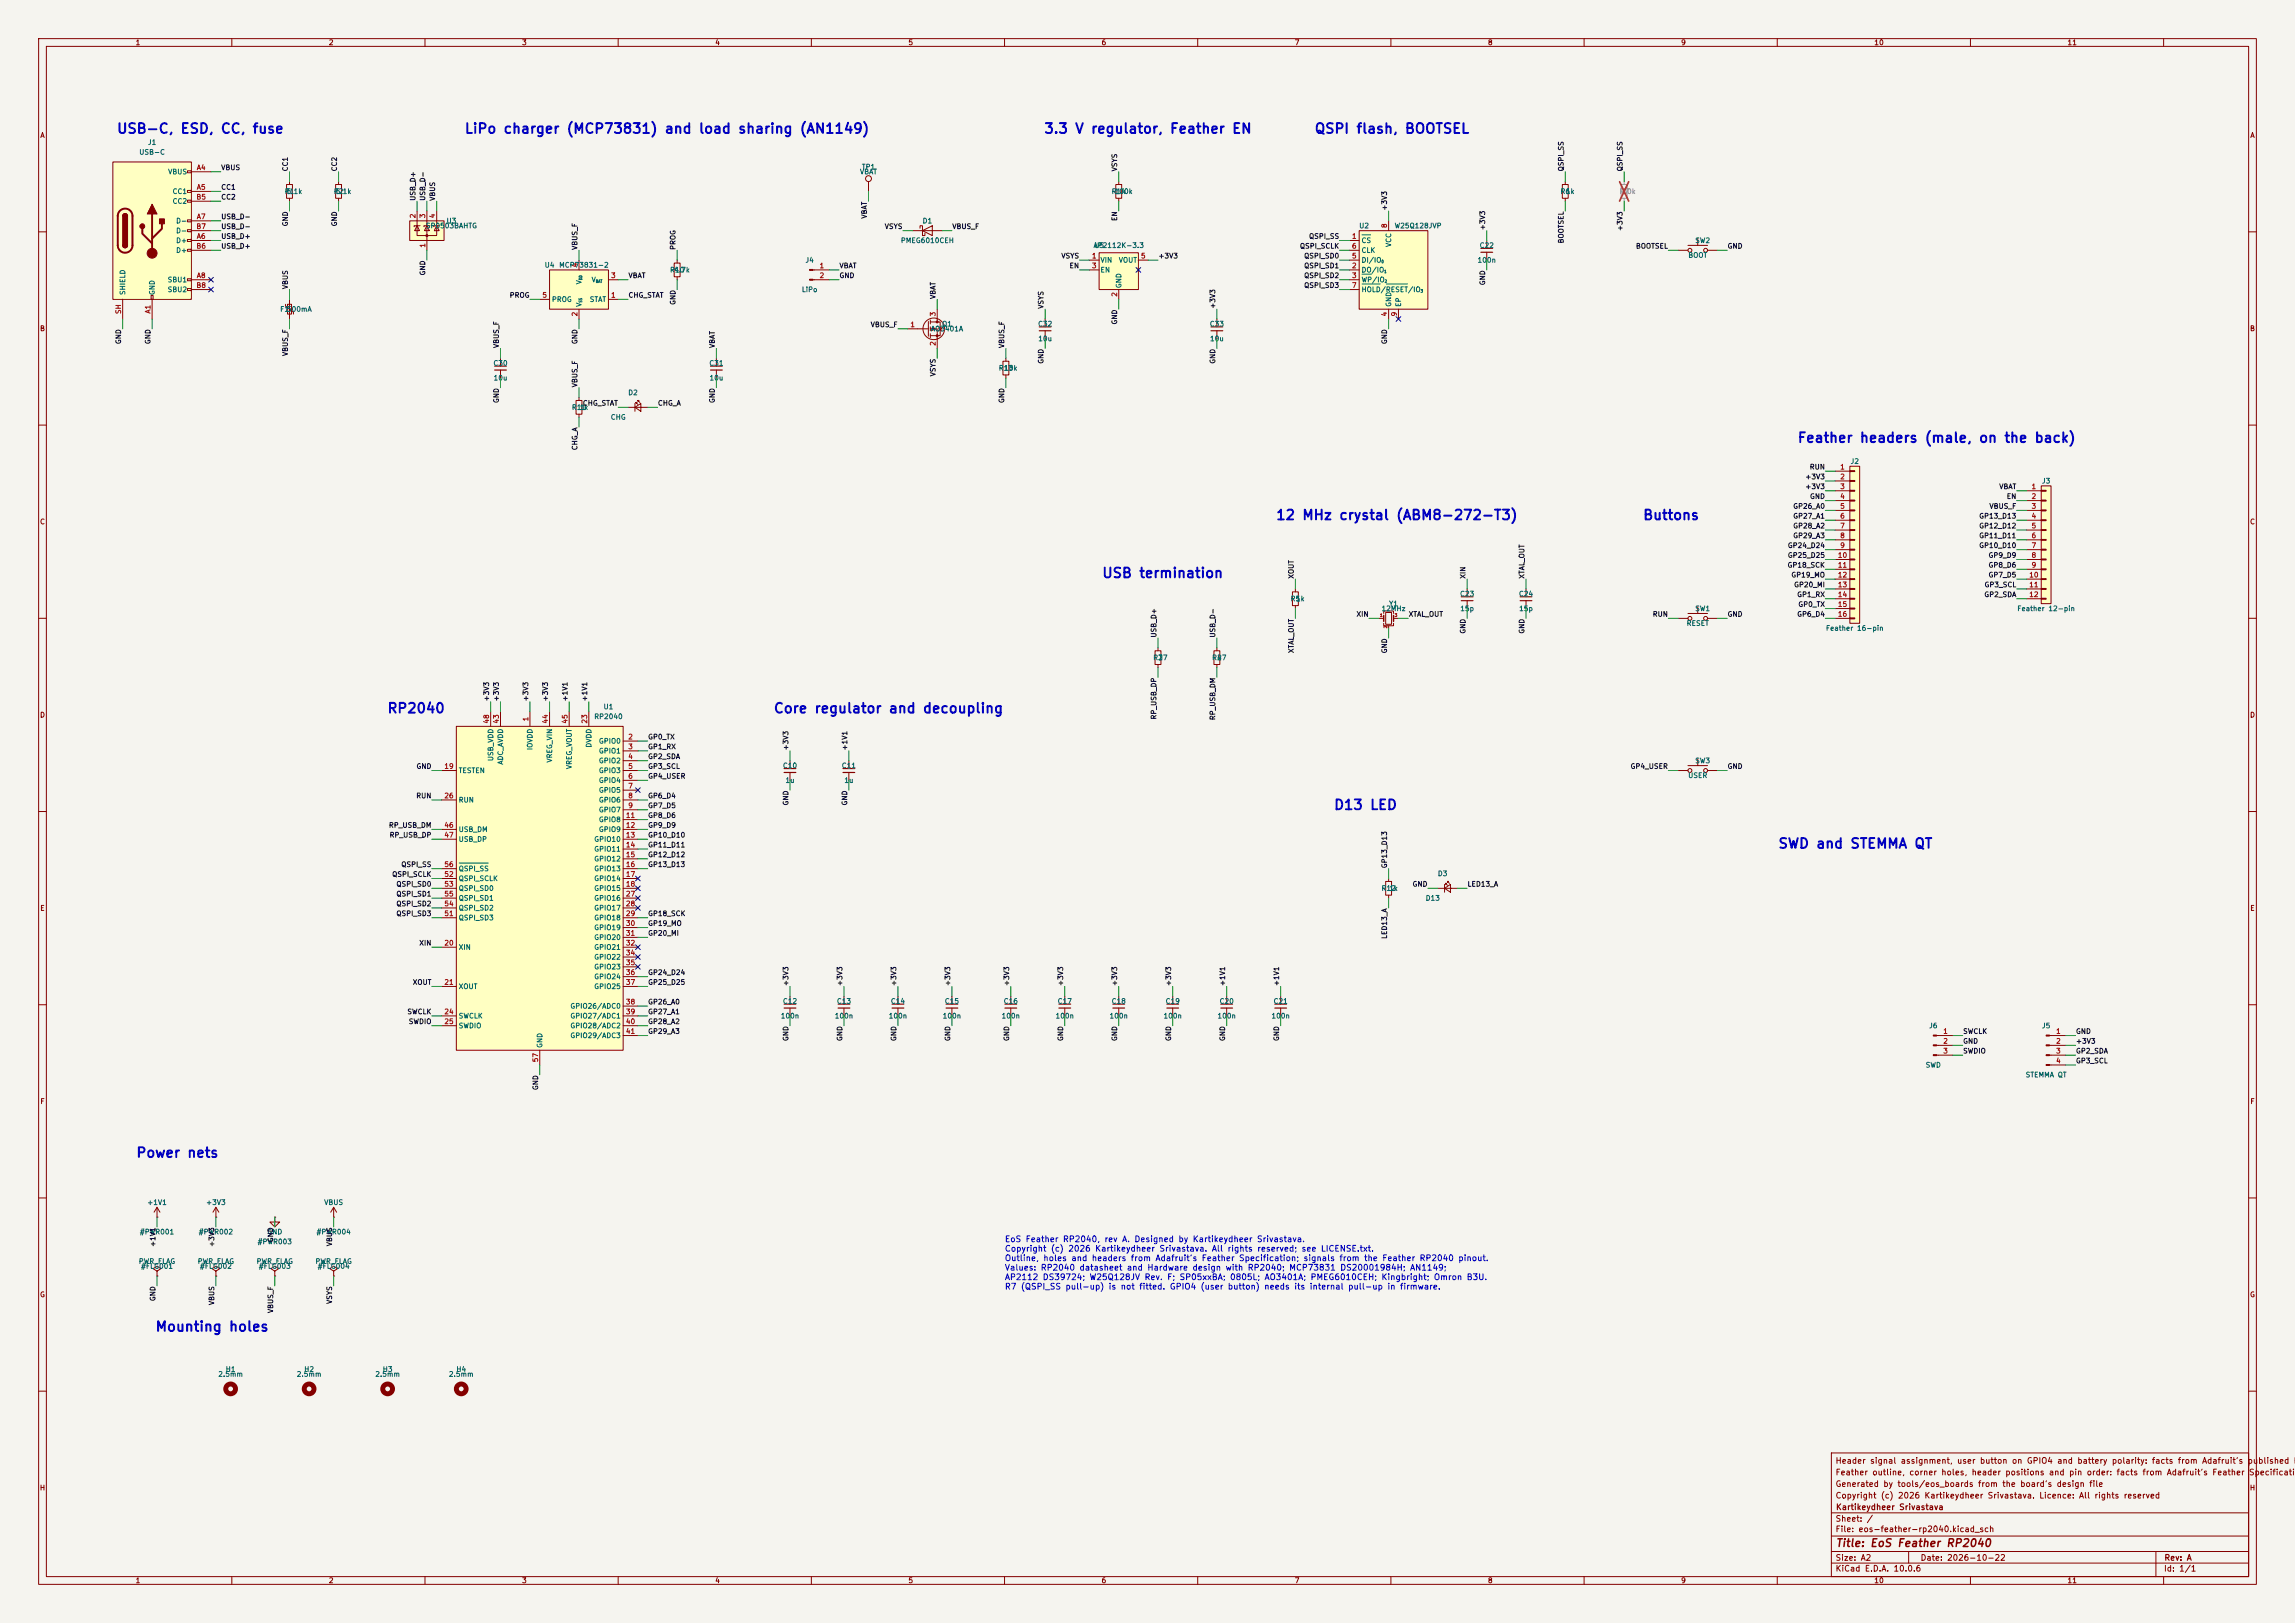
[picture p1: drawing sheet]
<svg xmlns="http://www.w3.org/2000/svg" width="594mm" height="420mm" viewBox="0 0 594 420" stroke-linecap="round" stroke-linejoin="round" font-family="sans-serif">
<defs><g id="words">
<g font-size="2.5" fill="#0000c2">
<text x="30.1" y="35.2">USB-C, ESD, CC, fuse</text>
<text x="120.1" y="35.2">LiPo charger (MCP73831) and load sharing (AN1149)</text>
<text x="270.1" y="35.2">3.3 V regulator, Feather EN</text>
<text x="340.1" y="35.2">QSPI flash, BOOTSEL</text>
<text x="465.1" y="115.2">Feather headers (male, on the back)</text>
<text x="330.1" y="135.2">12 MHz crystal (ABM8-272-T3)</text>
<text x="425.1" y="135.2">Buttons</text>
<text x="285.1" y="150.2">USB termination</text>
<text x="100.1" y="185.2">RP2040</text>
<text x="200.1" y="185.2">Core regulator and decoupling</text>
<text x="345.1" y="210.2">D13 LED</text>
<text x="460.1" y="220.2">SWD and STEMMA QT</text>
<text x="35.1" y="300.2">Power nets</text>
<text x="40.1" y="345.2">Mounting holes</text>
</g>
<text font-size="2" fill="#840000" x="475" y="400.8">Title: EoS Feather RP2040</text>
<g font-size="1.5" fill="#0000c2">
<text x="259.9" y="321.8">EoS Feather RP2040, rev A. Designed by Kartikeydheer Srivastava.</text>
<text x="259.9" y="324.3">Copyright (c) 2026 Kartikeydheer Srivastava. All rights reserved; see LICENSE.txt.</text>
<text x="259.9" y="326.7">Outline, holes and headers from Adafruit's Feather Specification; signals from the Feather RP2040 pinout.</text>
<text x="259.9" y="329.2">Values: RP2040 datasheet and Hardware design with RP2040; MCP73831 DS20001984H; AN1149;</text>
<text x="259.9" y="331.6">AP2112 DS39724; W25Q128JV Rev. F; SP05xxBA; 0805L; AO3401A; PMEG6010CEH; Kingbright; Omron B3U.</text>
<text x="259.9" y="334.1">R7 (QSPI_SS pull-up) is not fitted. GPIO4 (user button) needs its internal pull-up in firmware.</text>
</g>
<g font-size="1.5" fill="#840000">
<text x="475" y="382.1">Feather outline, corner holes, header positions and pin order: facts from Adafruit's Feather Specificatio</text>
<text x="475" y="379.1">Header signal assignment, user button on GPIO4 and battery polarity: facts from Adafruit's published Fe</text>
<text x="475" y="388.1">Copyright (c) 2026 Kartikeydheer Srivastava. Licence: All rights reserved</text>
<text x="475" y="385.1">Generated by tools/eos_boards from the board's design file</text>
<text x="475" y="394.1">Sheet: /</text>
<text x="475.1" y="391.1">Kartikeydheer Srivastava</text>
<text x="475" y="396.8">File: eos-feather-rp2040.kicad_sch</text>
<text x="475" y="407">KiCad E.D.A. 10.0.6</text>
<text x="475" y="404.2">Size: A2</text>
<text x="497" y="404.2">Date: 2026-10-22</text>
<text x="560" y="407">Id: 1/1</text>
<text x="560.1" y="404.2">Rev: A</text>
</g>
<g font-size="1.3" fill="#840000">
<text x="35" y="12">1</text>
<text x="85" y="12">2</text>
<text x="135" y="12">3</text>
<text x="185" y="12">4</text>
<text x="235" y="12">5</text>
<text x="285" y="12">6</text>
<text x="335" y="12">7</text>
<text x="385" y="12">8</text>
<text x="435" y="12">9</text>
<text x="485" y="12">10</text>
<text x="535" y="12">11</text>
<text x="10.3" y="36">A</text>
<text x="582.3" y="36">A</text>
<text x="10.2" y="86">B</text>
<text x="582.2" y="86">B</text>
<text x="10.2" y="136">C</text>
<text x="582.2" y="136">C</text>
<text x="10.2" y="186">D</text>
<text x="582.2" y="186">D</text>
<text x="10.3" y="236">E</text>
<text x="582.3" y="236">E</text>
<text x="10.3" y="286">F</text>
<text x="582.3" y="286">F</text>
<text x="10.2" y="336">G</text>
<text x="582.2" y="336">G</text>
<text x="10.2" y="386">H</text>
<text x="582.2" y="386">H</text>
<text x="35" y="410">1</text>
<text x="85" y="410">2</text>
<text x="135" y="410">3</text>
<text x="185" y="410">4</text>
<text x="235" y="410">5</text>
<text x="285" y="410">6</text>
<text x="335" y="410">7</text>
<text x="385" y="410">8</text>
<text x="435" y="410">9</text>
<text x="485" y="410">10</text>
<text x="535" y="410">11</text>
</g>
<g font-size="1.3" fill="#006464">
<text x="35.9" y="40.3">USB-C</text>
<text x="38.2" y="37.8">J1</text>
<text x="43.4" y="45.4">VBUS</text>
<text x="222.5" y="45.4">VBAT</text>
<text x="222.9" y="44.1">TP1</text>
<text x="44.5" y="50.5">CC1</text>
<text x="44.5" y="53">CC2</text>
<text x="73.6" y="50.5">R1</text>
<text x="74" y="50.5">5.1k</text>
<text x="86.3" y="50.5">R2</text>
<text x="86.7" y="50.5">5.1k</text>
<text x="287.6" y="50.5">R14</text>
<text x="288.4" y="50.5">100k</text>
<text x="403.8" y="50.5">R6</text>
<text x="405.2" y="50.5">1k</text>
<text x="45.4" y="58.1">D-</text>
<text x="110.1" y="59.4">SP0503BAHTG</text>
<text x="115.4" y="58.1">U3</text>
<text x="238.7" y="58.1">D1</text>
<text x="351.7" y="59.4">U2</text>
<text x="360.8" y="59.4">W25Q128JVP</text>
<text x="45.4" y="63.2">D+</text>
<text x="45.4" y="65.7">D+</text>
<text x="45.4" y="60.7">D-</text>
<text x="233" y="63.2">PMEG6010CEH</text>
<text x="282.9" y="64.5">AP2112K-3.3</text>
<text x="283.1" y="64.5">U5</text>
<text x="352.3" y="63.2">CS</text>
<text x="352.3" y="65.7">CLK</text>
<text x="360.4" y="64.1" transform="rotate(-90 360.4 64.1)">VCC</text>
<text x="382.8" y="64.5">C22</text>
<text x="438.6" y="63.2">SW2</text>
<text x="140.8" y="69.5">U4</text>
<text x="144.6" y="69.5">MCP73831-2</text>
<text x="173.3" y="70.8">R10</text>
<text x="174.4" y="70.8">4.7k</text>
<text x="208.3" y="68.3">J4</text>
<text x="284.7" y="68.3">VIN</text>
<text x="284.7" y="70.8">EN</text>
<text x="289.4" y="68.3">VOUT</text>
<text x="352.3" y="70.8">DO/IO</text>
<text x="352.3" y="68.3">DI/IO</text>
<text x="382.3" y="68.3">100n</text>
<text x="436.8" y="67">BOOT</text>
<text x="32.7" y="76.5" transform="rotate(-90 32.7 76.5)">SHIELD</text>
<text x="40.3" y="76.5" transform="rotate(-90 40.3 76.5)">GND</text>
<text x="43.3" y="73.4">SBU1</text>
<text x="43.3" y="75.9">SBU2</text>
<text x="150.8" y="73.7" transform="rotate(-90 150.8 73.7)">V</text>
<text x="153" y="73.4">V</text>
<text x="207.4" y="75.9">LiPo</text>
<text x="290.5" y="74.7" transform="rotate(-90 290.5 74.7)">GND</text>
<text x="352.3" y="73.4">WP/IO</text>
<text x="352.3" y="75.9">HOLD/RESET/IO</text>
<text x="72.4" y="81">F1</text>
<text x="74.1" y="81">500mA</text>
<text x="142.7" y="78.4">PROG</text>
<text x="150.8" y="79.5" transform="rotate(-90 150.8 79.5)">V</text>
<text x="152.5" y="78.4">STAT</text>
<text x="360.4" y="79.5" transform="rotate(-90 360.4 79.5)">GND</text>
<text x="362.9" y="79.5" transform="rotate(-90 362.9 79.5)">EP</text>
<text x="240.8" y="86.1">AO3401A</text>
<text x="243.7" y="84.8">Q1</text>
<text x="268.5" y="84.8">C32</text>
<text x="268.6" y="88.6">10u</text>
<text x="313" y="84.8">C33</text>
<text x="313" y="88.6">10u</text>
<text x="127.6" y="94.9">C30</text>
<text x="183.4" y="94.9">C31</text>
<text x="127.6" y="98.8">10u</text>
<text x="183.5" y="98.8">10u</text>
<text x="258.4" y="96.2">R13</text>
<text x="259.8" y="96.2">10k</text>
<text x="147.9" y="106.4">R11</text>
<text x="149.9" y="106.4">1k</text>
<text x="162.5" y="102.6">D2</text>
<text x="158" y="108.9">CHG</text>
<text x="478.8" y="120.3">J2</text>
<text x="528.4" y="125.4">J3</text>
<text x="333.9" y="155.9">R5</text>
<text x="335.3" y="155.9">1k</text>
<text x="377.8" y="154.6">C23</text>
<text x="393" y="154.6">C24</text>
<text x="357.4" y="158.4">12MHz</text>
<text x="359.4" y="157.2">Y1</text>
<text x="377.8" y="158.4">15p</text>
<text x="393.1" y="158.4">15p</text>
<text x="438.6" y="158.4">SW1</text>
<text x="522" y="158.4">Feather 12-pin</text>
<text x="436.4" y="162.3">RESET</text>
<text x="472.5" y="163.5">Feather 16-pin</text>
<text x="298.4" y="171.1">R3</text>
<text x="299.7" y="171.1">27</text>
<text x="313.6" y="171.1">R4</text>
<text x="314.9" y="171.1">27</text>
<text x="156.1" y="183.8">U1</text>
<text x="153.7" y="186.4">RP2040</text>
<text x="128" y="197.1" transform="rotate(-90 128 197.1)">USB_VDD</text>
<text x="138.1" y="194.3" transform="rotate(-90 138.1 194.3)">IOVDD</text>
<text x="143.2" y="197.5" transform="rotate(-90 143.2 197.5)">VREG_VIN</text>
<text x="153.4" y="193.6" transform="rotate(-90 153.4 193.6)">DVDD</text>
<text x="154.9" y="192.7">GPIO0</text>
<text x="154.9" y="195.3">GPIO1</text>
<text x="154.9" y="197.8">GPIO2</text>
<text x="438.6" y="197.8">SW3</text>
<text x="118.6" y="200.4">TESTEN</text>
<text x="130.5" y="198" transform="rotate(-90 130.5 198)">ADC_AVDD</text>
<text x="148.3" y="199.2" transform="rotate(-90 148.3 199.2)">VREG_VOUT</text>
<text x="154.9" y="200.4">GPIO3</text>
<text x="154.9" y="202.9">GPIO4</text>
<text x="202.5" y="199.1">C10</text>
<text x="203.2" y="202.9">1u</text>
<text x="217.7" y="199.1">C11</text>
<text x="218.4" y="202.9">1u</text>
<text x="436.8" y="201.6">USER</text>
<text x="118.6" y="208">RUN</text>
<text x="154.9" y="205.4">GPIO5</text>
<text x="154.9" y="208">GPIO6</text>
<text x="118.6" y="215.6">USB_DM</text>
<text x="154.9" y="210.5">GPIO7</text>
<text x="154.9" y="213.1">GPIO8</text>
<text x="154.9" y="215.6">GPIO9</text>
<text x="118.6" y="218.1">USB_DP</text>
<text x="153.7" y="218.1">GPIO10</text>
<text x="153.7" y="220.7">GPIO11</text>
<text x="118.6" y="225.8">QSPI_SS</text>
<text x="153.7" y="223.2">GPIO12</text>
<text x="153.7" y="225.8">GPIO13</text>
<text x="372" y="227">D3</text>
<text x="118.6" y="228.3">QSPI_SCLK</text>
<text x="118.6" y="230.8">QSPI_SD0</text>
<text x="118.6" y="233.4">QSPI_SD1</text>
<text x="153.7" y="228.3">GPIO14</text>
<text x="153.7" y="230.8">GPIO15</text>
<text x="153.7" y="233.4">GPIO16</text>
<text x="357.4" y="230.8">R12</text>
<text x="359.4" y="230.8">1k</text>
<text x="368.9" y="233.4">D13</text>
<text x="118.6" y="238.5">QSPI_SD3</text>
<text x="118.6" y="235.9">QSPI_SD2</text>
<text x="153.7" y="235.9">GPIO17</text>
<text x="153.7" y="238.5">GPIO18</text>
<text x="153.7" y="241">GPIO19</text>
<text x="153.7" y="243.5">GPIO20</text>
<text x="118.6" y="246.1">XIN</text>
<text x="153.7" y="246.1">GPIO21</text>
<text x="153.7" y="248.6">GPIO22</text>
<text x="153.7" y="251.2">GPIO23</text>
<text x="118.6" y="256.2">XOUT</text>
<text x="153.7" y="253.7">GPIO24</text>
<text x="153.7" y="256.2">GPIO25</text>
<text x="118.6" y="263.9">SWCLK</text>
<text x="147.5" y="261.3">GPIO26/ADC0</text>
<text x="147.5" y="263.9">GPIO27/ADC1</text>
<text x="202" y="263.9">100n</text>
<text x="202.5" y="260">C12</text>
<text x="215.9" y="263.9">100n</text>
<text x="216.5" y="260">C13</text>
<text x="229.9" y="263.9">100n</text>
<text x="230.4" y="260">C14</text>
<text x="243.9" y="263.9">100n</text>
<text x="244.4" y="260">C15</text>
<text x="259.1" y="263.9">100n</text>
<text x="259.6" y="260">C16</text>
<text x="273.1" y="263.9">100n</text>
<text x="273.6" y="260">C17</text>
<text x="287" y="263.9">100n</text>
<text x="287.6" y="260">C18</text>
<text x="301" y="263.9">100n</text>
<text x="301.6" y="260">C19</text>
<text x="315" y="263.9">100n</text>
<text x="315.5" y="260">C20</text>
<text x="329" y="263.9">100n</text>
<text x="329.5" y="260">C21</text>
<text x="118.6" y="266.4">SWDIO</text>
<text x="147.5" y="266.4">GPIO28/ADC2</text>
<text x="147.5" y="268.9">GPIO29/ADC3</text>
<text x="499.2" y="266.4">J6</text>
<text x="528.4" y="266.4">J5</text>
<text x="140.7" y="271.3" transform="rotate(-90 140.7 271.3)">GND</text>
<text x="498.3" y="276.6">SWD</text>
<text x="524.2" y="279.1">STEMMA QT</text>
<text x="38" y="312.1">+1V1</text>
<text x="53.2" y="312.1">+3V3</text>
<text x="83.8" y="312.1">VBUS</text>
<text x="36.1" y="319.7">#PWR001</text>
<text x="51.3" y="319.7">#PWR002</text>
<text x="66.5" y="322.3">#PWR003</text>
<text x="69.1" y="319.7">GND</text>
<text x="81.8" y="319.7">#PWR004</text>
<text x="35.8" y="327.4">PWR_FLAG</text>
<text x="36.4" y="328.6">#FLG001</text>
<text x="51" y="327.4">PWR_FLAG</text>
<text x="51.6" y="328.6">#FLG002</text>
<text x="66.3" y="327.4">PWR_FLAG</text>
<text x="66.9" y="328.6">#FLG003</text>
<text x="81.5" y="327.4">PWR_FLAG</text>
<text x="82.1" y="328.6">#FLG004</text>
<text x="56.4" y="356.6">2.5mm</text>
<text x="58.3" y="355.3">H1</text>
<text x="76.7" y="356.6">2.5mm</text>
<text x="78.6" y="355.3">H2</text>
<text x="97" y="356.6">2.5mm</text>
<text x="98.9" y="355.3">H3</text>
<text x="116" y="356.6">2.5mm</text>
<text x="118" y="355.3">H4</text>
</g>
<g font-size="1.3" fill="#a90000">
<text x="50.8" y="44.3">A4</text>
<text x="50.7" y="51.9">B5</text>
<text x="50.8" y="49.4">A5</text>
<text x="50.7" y="59.6">B7</text>
<text x="50.8" y="57">A7</text>
<text x="107.8" y="56.6" transform="rotate(-90 107.8 56.6)">2</text>
<text x="110.4" y="56.6" transform="rotate(-90 110.4 56.6)">3</text>
<text x="112.9" y="56.6" transform="rotate(-90 112.9 56.6)">4</text>
<text x="359.3" y="59.2" transform="rotate(-90 359.3 59.2)">8</text>
<text x="50.7" y="64.6">B6</text>
<text x="50.8" y="62.1">A6</text>
<text x="110.4" y="64.2" transform="rotate(-90 110.4 64.2)">1</text>
<text x="349.8" y="62.1">1</text>
<text x="349.8" y="64.6">6</text>
<text x="149.7" y="69.3" transform="rotate(-90 149.7 69.3)">4</text>
<text x="212" y="69.7">1</text>
<text x="282.5" y="67.2">1</text>
<text x="282.5" y="69.7">3</text>
<text x="295.2" y="67.2">5</text>
<text x="349.8" y="69.7">2</text>
<text x="349.8" y="67.2">5</text>
<text x="50.7" y="74.8">B8</text>
<text x="50.8" y="72.3">A8</text>
<text x="140.2" y="77.3">5</text>
<text x="158" y="77.3">1</text>
<text x="158" y="72.3">3</text>
<text x="212" y="72.3">2</text>
<text x="289.4" y="76.9" transform="rotate(-90 289.4 76.9)">2</text>
<text x="349.8" y="72.3">3</text>
<text x="349.8" y="74.8">7</text>
<text x="31.6" y="81.4" transform="rotate(-90 31.6 81.4)">SH</text>
<text x="39.2" y="81.3" transform="rotate(-90 39.2 81.3)">A1</text>
<text x="149.7" y="82" transform="rotate(-90 149.7 82)">2</text>
<text x="242.4" y="82" transform="rotate(-90 242.4 82)">3</text>
<text x="359.3" y="82" transform="rotate(-90 359.3 82)">4</text>
<text x="361.8" y="82" transform="rotate(-90 361.8 82)">9</text>
<text x="235.5" y="85">1</text>
<text x="242.4" y="89.6" transform="rotate(-90 242.4 89.6)">2</text>
<text x="476.2" y="121.8">1</text>
<text x="476.2" y="124.3">2</text>
<text x="476.2" y="126.9">3</text>
<text x="476.2" y="129.4">4</text>
<text x="476.2" y="131.9">5</text>
<text x="525.7" y="126.9">1</text>
<text x="525.7" y="129.4">2</text>
<text x="525.7" y="131.9">3</text>
<text x="476.2" y="134.5">6</text>
<text x="476.2" y="137">7</text>
<text x="525.7" y="134.5">4</text>
<text x="525.7" y="137">5</text>
<text x="476.2" y="139.6">8</text>
<text x="476.2" y="142.1">9</text>
<text x="525.7" y="139.6">6</text>
<text x="525.7" y="142.1">7</text>
<text x="475.5" y="144.6">10</text>
<text x="475.5" y="147.2">11</text>
<text x="475.5" y="149.7">12</text>
<text x="525.1" y="149.7">10</text>
<text x="525.7" y="144.6">8</text>
<text x="525.7" y="147.2">9</text>
<text x="475.5" y="152.3">13</text>
<text x="475.5" y="154.8">14</text>
<text x="525.1" y="152.3">11</text>
<text x="525.1" y="154.8">12</text>
<text x="475.5" y="157.3">15</text>
<text x="475.5" y="159.9">16</text>
<text x="126.9" y="187.4" transform="rotate(-90 126.9 187.4)">48</text>
<text x="129.4" y="187.4" transform="rotate(-90 129.4 187.4)">43</text>
<text x="137" y="186.8" transform="rotate(-90 137 186.8)">1</text>
<text x="142.1" y="187.4" transform="rotate(-90 142.1 187.4)">44</text>
<text x="147.2" y="187.4" transform="rotate(-90 147.2 187.4)">45</text>
<text x="152.3" y="187.4" transform="rotate(-90 152.3 187.4)">23</text>
<text x="162.5" y="191.6">2</text>
<text x="162.5" y="194.2">3</text>
<text x="162.5" y="196.7">4</text>
<text x="114.9" y="199.3">19</text>
<text x="162.5" y="199.3">5</text>
<text x="162.5" y="201.8">6</text>
<text x="114.9" y="206.9">26</text>
<text x="162.5" y="204.3">7</text>
<text x="162.5" y="206.9">8</text>
<text x="162.5" y="209.4">9</text>
<text x="114.9" y="214.5">46</text>
<text x="161.9" y="212">11</text>
<text x="161.9" y="214.5">12</text>
<text x="114.9" y="217">47</text>
<text x="161.9" y="217">13</text>
<text x="161.9" y="219.6">14</text>
<text x="114.9" y="227.2">52</text>
<text x="114.9" y="224.7">56</text>
<text x="161.9" y="222.1">15</text>
<text x="161.9" y="224.7">16</text>
<text x="161.9" y="227.2">17</text>
<text x="114.9" y="229.7">53</text>
<text x="114.9" y="232.3">55</text>
<text x="161.9" y="229.7">18</text>
<text x="161.9" y="232.3">27</text>
<text x="114.9" y="237.4">51</text>
<text x="114.9" y="234.8">54</text>
<text x="161.9" y="234.8">28</text>
<text x="161.9" y="237.4">29</text>
<text x="161.9" y="239.9">30</text>
<text x="114.9" y="245">20</text>
<text x="161.9" y="242.4">31</text>
<text x="161.9" y="245">32</text>
<text x="161.9" y="247.5">34</text>
<text x="161.9" y="250.1">35</text>
<text x="114.9" y="255.1">21</text>
<text x="161.9" y="252.6">36</text>
<text x="161.9" y="255.1">37</text>
<text x="114.9" y="262.8">24</text>
<text x="161.9" y="260.2">38</text>
<text x="161.9" y="262.8">39</text>
<text x="114.9" y="265.3">25</text>
<text x="161.9" y="265.3">40</text>
<text x="161.9" y="267.8">41</text>
<text x="502.8" y="267.8">1</text>
<text x="532" y="267.8">1</text>
<text x="139.6" y="275" transform="rotate(-90 139.6 275)">57</text>
<text x="502.8" y="270.4">2</text>
<text x="502.8" y="272.9">3</text>
<text x="532" y="270.4">2</text>
<text x="532" y="272.9">3</text>
<text x="532" y="275.5">4</text>
</g>
<g font-size="1.3" fill="#0f0f0f">
<text x="57.1" y="44.3">VBUS</text>
<text x="74.8" y="44.5" transform="rotate(-90 74.8 44.5)">CC1</text>
<text x="87.5" y="44.5" transform="rotate(-90 87.5 44.5)">CC2</text>
<text x="289.4" y="44.5" transform="rotate(-90 289.4 44.5)">VSYS</text>
<text x="405" y="44.5" transform="rotate(-90 405 44.5)">QSPI_SS</text>
<text x="420.2" y="44.5" transform="rotate(-90 420.2 44.5)">QSPI_SS</text>
<text x="57.1" y="51.9">CC2</text>
<text x="57.1" y="49.4">CC1</text>
<text x="107.8" y="52.1" transform="rotate(-90 107.8 52.1)">USB_D+</text>
<text x="110.4" y="52.1" transform="rotate(-90 110.4 52.1)">USB_D-</text>
<text x="112.9" y="52.1" transform="rotate(-90 112.9 52.1)">VBUS</text>
<text x="57.1" y="57">USB_D-</text>
<text x="57.1" y="59.6">USB_D-</text>
<text x="74.8" y="58.7" transform="rotate(-90 74.8 58.7)">GND</text>
<text x="87.5" y="58.7" transform="rotate(-90 87.5 58.7)">GND</text>
<text x="224.7" y="56.7" transform="rotate(-90 224.7 56.7)">VBAT</text>
<text x="228.9" y="59.6">VSYS</text>
<text x="246.4" y="59.6">VBUS_F</text>
<text x="289.4" y="57.3" transform="rotate(-90 289.4 57.3)">EN</text>
<text x="359.3" y="54.6" transform="rotate(-90 359.3 54.6)">+3V3</text>
<text x="384.7" y="59.7" transform="rotate(-90 384.7 59.7)">+3V3</text>
<text x="420.2" y="59.9" transform="rotate(-90 420.2 59.9)">+3V3</text>
<text x="57.1" y="62.1">USB_D+</text>
<text x="57.1" y="64.6">USB_D+</text>
<text x="149.7" y="64.8" transform="rotate(-90 149.7 64.8)">VBUS_F</text>
<text x="175.1" y="64.8" transform="rotate(-90 175.1 64.8)">PROG</text>
<text x="336.3" y="64.6">QSPI_SCLK</text>
<text x="338.7" y="62.1">QSPI_SS</text>
<text x="405" y="63.1" transform="rotate(-90 405 63.1)">BOOTSEL</text>
<text x="423.3" y="64.6">BOOTSEL</text>
<text x="447" y="64.6">GND</text>
<text x="110.4" y="71.4" transform="rotate(-90 110.4 71.4)">GND</text>
<text x="217.1" y="69.7">VBAT</text>
<text x="274.6" y="67.2">VSYS</text>
<text x="276.7" y="69.7">EN</text>
<text x="299.7" y="67.2">+3V3</text>
<text x="337.4" y="67.2">QSPI_SD0</text>
<text x="337.4" y="69.7">QSPI_SD1</text>
<text x="74.8" y="75" transform="rotate(-90 74.8 75)">VBUS</text>
<text x="131.8" y="77.3">PROG</text>
<text x="162.5" y="72.3">VBAT</text>
<text x="162.5" y="77.3">CHG_STAT</text>
<text x="217.1" y="72.3">GND</text>
<text x="242.4" y="77.5" transform="rotate(-90 242.4 77.5)">VBAT</text>
<text x="337.4" y="74.8">QSPI_SD3</text>
<text x="337.4" y="72.3">QSPI_SD2</text>
<text x="384.7" y="73.9" transform="rotate(-90 384.7 73.9)">GND</text>
<text x="175.1" y="79" transform="rotate(-90 175.1 79)">GND</text>
<text x="270.4" y="80" transform="rotate(-90 270.4 80)">VSYS</text>
<text x="314.8" y="80" transform="rotate(-90 314.8 80)">+3V3</text>
<text x="31.6" y="89.2" transform="rotate(-90 31.6 89.2)">GND</text>
<text x="39.2" y="89.2" transform="rotate(-90 39.2 89.2)">GND</text>
<text x="149.7" y="89.2" transform="rotate(-90 149.7 89.2)">GND</text>
<text x="225.2" y="85">VBUS_F</text>
<text x="289.4" y="84.1" transform="rotate(-90 289.4 84.1)">GND</text>
<text x="359.3" y="89.2" transform="rotate(-90 359.3 89.2)">GND</text>
<text x="74.8" y="92.3" transform="rotate(-90 74.8 92.3)">VBUS_F</text>
<text x="129.4" y="90.2" transform="rotate(-90 129.4 90.2)">VBUS_F</text>
<text x="185.3" y="90.2" transform="rotate(-90 185.3 90.2)">VBAT</text>
<text x="260.2" y="90.2" transform="rotate(-90 260.2 90.2)">VBUS_F</text>
<text x="270.4" y="94.3" transform="rotate(-90 270.4 94.3)">GND</text>
<text x="314.8" y="94.3" transform="rotate(-90 314.8 94.3)">GND</text>
<text x="149.7" y="100.4" transform="rotate(-90 149.7 100.4)">VBUS_F</text>
<text x="242.4" y="97.5" transform="rotate(-90 242.4 97.5)">VSYS</text>
<text x="129.4" y="104.4" transform="rotate(-90 129.4 104.4)">GND</text>
<text x="150.7" y="105.3">CHG_STAT</text>
<text x="170.2" y="105.3">CHG_A</text>
<text x="185.3" y="104.4" transform="rotate(-90 185.3 104.4)">GND</text>
<text x="260.2" y="104.4" transform="rotate(-90 260.2 104.4)">GND</text>
<text x="149.7" y="116.6" transform="rotate(-90 149.7 116.6)">CHG_A</text>
<text x="467.1" y="124.3">+3V3</text>
<text x="468.3" y="121.8">RUN</text>
<text x="464" y="132">GP26_A0</text>
<text x="467.1" y="126.9">+3V3</text>
<text x="468.3" y="129.4">GND</text>
<text x="514.8" y="132">VBUS_F</text>
<text x="517.3" y="126.9">VBAT</text>
<text x="519.3" y="129.4">EN</text>
<text x="464" y="137">GP28_A2</text>
<text x="464" y="134.5">GP27_A1</text>
<text x="512.1" y="134.5">GP13_D13</text>
<text x="512.1" y="137">GP12_D12</text>
<text x="462.6" y="142.1">GP24_D24</text>
<text x="464" y="139.6">GP29_A3</text>
<text x="512.1" y="139.6">GP11_D11</text>
<text x="512.1" y="142.1">GP10_D10</text>
<text x="335.2" y="149.9" transform="rotate(-90 335.2 149.9)">XOUT</text>
<text x="379.6" y="149.9" transform="rotate(-90 379.6 149.9)">XIN</text>
<text x="394.8" y="149.9" transform="rotate(-90 394.8 149.9)">XTAL_OUT</text>
<text x="462.5" y="147.2">GP18_SCK</text>
<text x="462.6" y="144.7">GP25_D25</text>
<text x="463.5" y="149.7">GP19_MO</text>
<text x="514.5" y="144.7">GP9_D9</text>
<text x="514.5" y="147.2">GP8_D6</text>
<text x="514.5" y="149.7">GP7_D5</text>
<text x="464.2" y="152.3">GP20_MI</text>
<text x="465" y="154.8">GP1_RX</text>
<text x="513.5" y="154.8">GP2_SDA</text>
<text x="513.5" y="152.3">GP3_SCL</text>
<text x="351" y="159.9">XIN</text>
<text x="364.5" y="159.9">XTAL_OUT</text>
<text x="427.6" y="159.9">RUN</text>
<text x="447" y="159.9">GND</text>
<text x="465" y="159.9">GP6_D4</text>
<text x="465.3" y="157.4">GP0_TX</text>
<text x="299.6" y="165.1" transform="rotate(-90 299.6 165.1)">USB_D+</text>
<text x="314.8" y="165.1" transform="rotate(-90 314.8 165.1)">USB_D-</text>
<text x="379.6" y="164.1" transform="rotate(-90 379.6 164.1)">GND</text>
<text x="394.8" y="164.1" transform="rotate(-90 394.8 164.1)">GND</text>
<text x="335.2" y="169.1" transform="rotate(-90 335.2 169.1)">XTAL_OUT</text>
<text x="359.3" y="169.2" transform="rotate(-90 359.3 169.2)">GND</text>
<text x="126.9" y="181.6" transform="rotate(-90 126.9 181.6)">+3V3</text>
<text x="129.4" y="181.6" transform="rotate(-90 129.4 181.6)">+3V3</text>
<text x="137" y="181.6" transform="rotate(-90 137 181.6)">+3V3</text>
<text x="142.1" y="181.6" transform="rotate(-90 142.1 181.6)">+3V3</text>
<text x="147.2" y="181.6" transform="rotate(-90 147.2 181.6)">+1V1</text>
<text x="152.3" y="181.6" transform="rotate(-90 152.3 181.6)">+1V1</text>
<text x="167.6" y="191.6">GP0_TX</text>
<text x="299.6" y="186.3" transform="rotate(-90 299.6 186.3)">RP_USB_DP</text>
<text x="314.8" y="186.5" transform="rotate(-90 314.8 186.5)">RP_USB_DM</text>
<text x="167.6" y="196.7">GP2_SDA</text>
<text x="167.6" y="194.2">GP1_RX</text>
<text x="204.3" y="194.3" transform="rotate(-90 204.3 194.3)">+3V3</text>
<text x="219.6" y="194.3" transform="rotate(-90 219.6 194.3)">+1V1</text>
<text x="107.7" y="199.3">GND</text>
<text x="167.6" y="201.8">GP4_USER</text>
<text x="167.6" y="199.3">GP3_SCL</text>
<text x="421.9" y="199.3">GP4_USER</text>
<text x="447" y="199.3">GND</text>
<text x="107.6" y="206.9">RUN</text>
<text x="167.6" y="209.4">GP7_D5</text>
<text x="167.6" y="206.9">GP6_D4</text>
<text x="204.3" y="208.6" transform="rotate(-90 204.3 208.6)">GND</text>
<text x="219.6" y="208.6" transform="rotate(-90 219.6 208.6)">GND</text>
<text x="100.5" y="214.5">RP_USB_DM</text>
<text x="167.6" y="214.5">GP9_D9</text>
<text x="167.6" y="212">GP8_D6</text>
<text x="100.7" y="217">RP_USB_DP</text>
<text x="167.6" y="219.6">GP11_D11</text>
<text x="167.6" y="217">GP10_D10</text>
<text x="101.4" y="227.2">QSPI_SCLK</text>
<text x="103.7" y="224.7">QSPI_SS</text>
<text x="167.6" y="224.7">GP13_D13</text>
<text x="167.6" y="222.1">GP12_D12</text>
<text x="359.3" y="224.8" transform="rotate(-90 359.3 224.8)">GP13_D13</text>
<text x="102.5" y="229.7">QSPI_SD0</text>
<text x="102.5" y="232.3">QSPI_SD1</text>
<text x="365.5" y="229.7">GND</text>
<text x="379.7" y="229.7">LED13_A</text>
<text x="102.5" y="234.8">QSPI_SD2</text>
<text x="102.5" y="237.4">QSPI_SD3</text>
<text x="167.6" y="239.9">GP19_MO</text>
<text x="167.6" y="237.4">GP18_SCK</text>
<text x="108.4" y="245">XIN</text>
<text x="167.6" y="242.4">GP20_MI</text>
<text x="359.3" y="243.1" transform="rotate(-90 359.3 243.1)">LED13_A</text>
<text x="106.7" y="255.1">XOUT</text>
<text x="167.6" y="255.1">GP25_D25</text>
<text x="167.6" y="252.6">GP24_D24</text>
<text x="204.3" y="255.3" transform="rotate(-90 204.3 255.3)">+3V3</text>
<text x="218.3" y="255.3" transform="rotate(-90 218.3 255.3)">+3V3</text>
<text x="232.3" y="255.3" transform="rotate(-90 232.3 255.3)">+3V3</text>
<text x="246.3" y="255.3" transform="rotate(-90 246.3 255.3)">+3V3</text>
<text x="261.5" y="255.3" transform="rotate(-90 261.5 255.3)">+3V3</text>
<text x="275.5" y="255.3" transform="rotate(-90 275.5 255.3)">+3V3</text>
<text x="289.4" y="255.3" transform="rotate(-90 289.4 255.3)">+3V3</text>
<text x="303.4" y="255.3" transform="rotate(-90 303.4 255.3)">+3V3</text>
<text x="317.4" y="255.3" transform="rotate(-90 317.4 255.3)">+1V1</text>
<text x="331.3" y="255.3" transform="rotate(-90 331.3 255.3)">+1V1</text>
<text x="105.3" y="262.8">SWCLK</text>
<text x="167.6" y="262.8">GP27_A1</text>
<text x="167.6" y="260.2">GP26_A0</text>
<text x="105.7" y="265.3">SWDIO</text>
<text x="167.6" y="265.3">GP28_A2</text>
<text x="167.6" y="267.8">GP29_A3</text>
<text x="204.3" y="269.5" transform="rotate(-90 204.3 269.5)">GND</text>
<text x="218.3" y="269.5" transform="rotate(-90 218.3 269.5)">GND</text>
<text x="232.3" y="269.5" transform="rotate(-90 232.3 269.5)">GND</text>
<text x="246.3" y="269.5" transform="rotate(-90 246.3 269.5)">GND</text>
<text x="261.5" y="269.5" transform="rotate(-90 261.5 269.5)">GND</text>
<text x="275.5" y="269.5" transform="rotate(-90 275.5 269.5)">GND</text>
<text x="289.4" y="269.5" transform="rotate(-90 289.4 269.5)">GND</text>
<text x="303.4" y="269.5" transform="rotate(-90 303.4 269.5)">GND</text>
<text x="317.4" y="269.5" transform="rotate(-90 317.4 269.5)">GND</text>
<text x="331.3" y="269.5" transform="rotate(-90 331.3 269.5)">GND</text>
<text x="508" y="267.8">SWCLK</text>
<text x="537.2" y="267.8">GND</text>
<text x="508" y="272.9">SWDIO</text>
<text x="508" y="270.4">GND</text>
<text x="537.2" y="275.5">GP3_SCL</text>
<text x="537.2" y="272.9">GP2_SDA</text>
<text x="537.2" y="270.4">+3V3</text>
<text x="139.6" y="282.2" transform="rotate(-90 139.6 282.2)">GND</text>
<text x="40.5" y="322.8" transform="rotate(-90 40.5 322.8)">+1V1</text>
<text x="55.8" y="322.8" transform="rotate(-90 55.8 322.8)">+3V3</text>
<text x="71" y="321.6" transform="rotate(-90 71 321.6)">GND</text>
<text x="86.2" y="322.6" transform="rotate(-90 86.2 322.6)">VBUS</text>
<text x="40.5" y="336.8" transform="rotate(-90 40.5 336.8)">GND</text>
<text x="55.8" y="337.9" transform="rotate(-90 55.8 337.9)">VBUS</text>
<text x="71" y="339.9" transform="rotate(-90 71 339.9)">VBUS_F</text>
<text x="86.2" y="337.6" transform="rotate(-90 86.2 337.6)">VSYS</text>
</g>
<g font-size="1.3" fill="#939391">
<text x="419" y="50.5">R7</text>
<text x="419.8" y="50.5">10k</text>
</g>
<g font-size=".8" fill="#006464">
<text x="357.5" y="68.3">0</text>
<text x="358.2" y="70.8">1</text>
<text x="150.8" y="72.6" transform="rotate(-90 150.8 72.6)">DD</text>
<text x="154.1" y="73.4">BAT</text>
<text x="358.3" y="73.4">2</text>
<text x="367.6" y="75.9">3</text>
<text x="150.8" y="78.4" transform="rotate(-90 150.8 78.4)">SS</text>
</g>
<g font-size=".8" fill="#a90000">
<text x="357.1" y="159.8">1</text>
<text x="360.9" y="159.8">3</text>
<text x="359.2" y="162.7" transform="rotate(-90 359.2 162.7)">2</text>
</g>
</g></defs>
<path d="M0 0h594v420h-594z" fill="#f5f4ef" stroke="#f5f4ef" stroke-width=".26"/>
<g fill="none" stroke="#840000" stroke-width=".26">
<path d="M10 10h574v400h-574zM12 12h570v396h-570zM60 10v2M110 10v2M160 10v2M210 10v2M260 10v2M310 10v2M360 10v2M410 10v2M460 10v2M510 10v2"/>
<path d="M560 10v2M10 60h2M582 60h2M10 110h2M582 110h2M10 160h2M582 160h2M10 210h2M582 210h2M204.5 257.8v2M10 260h2M204.5 260.9v2"/>
<path d="M582 260h2M10 310h2M582 310h2M10 360h2M474 376h108v32h-108zM582 360h2M474 397.5h108M474 391.5h108M60 408v2M110 408v2M160 408v2M210 408v2"/>
<path d="M260 408v2M310 408v2M360 408v2M410 408v2M460 408v2M474 404.5h108M474 401.5h108M494 401.5v3M510 408v2M558 401.5v6.5M560 408v2"/>
</g>
<path d="M202.9 259.8h3.1M202.9 260.9h3.1" fill="none" stroke="#840000" stroke-width=".3"/>
<path d="M142.2 69.9h15.3v10.1h-15.3z" fill="#ffffc2"/>
<path d="M139.7 77.5h2.5M142.2 69.9h15.3v10.1h-15.3zM149.9 67.3v2.6M157.5 77.5h2.5M157.5 72.4h2.5M149.9 80v2.6M86.4 315h.1M86.4 312.4l-.8 1.3M86.4 312.4l.7 1.3M86.4 312.4v2.6" fill="none" stroke="#840000" stroke-width=".26"/>
<path d="M106 57.2h8.9v5h-8.9z" fill="#ffffc2"/>
<g fill="none" stroke="#840000" stroke-width=".26">
<path d="M106 57.2h8.9v5h-8.9zM107.9 58.4v2.6h5.1v-2.6M107.9 58.4l.7 1.3h-1.3zM107.9 54.6v3.8M108.7 58.4h-1.5v.3M110.5 58.4l.6 1.3h-1.2zM110.5 54.6v10.2M111.3 58.4h-1.6v.3M113 58.4l.7 1.3h-1.3zM113 54.6v3.8M113.8 58.4h-1.5v.3M174.5 68.1h1.5v3.5h-1.5z"/>
<path d="M175.3 67.3v.8M175.3 71.6v.8M210.4 69.9h4.2M210.4 72.4h4.2M384.8 62.2v2.1M384.8 65.3v2M185.4 92.7v2M185.4 95.8v2M149.1 103.6h1.5v3.6h-1.5zM149.9 102.9v.7M149.9 107.2v.8M162.6 105.4h5"/>
<path d="M164.3 105.4l1.6-1v2zM164.3 104.4v2M164.6 104.4v-.3h.2h-.2l.5 .5M165.1 103.9v-.3h.3h-.3l.5 .5M395 152.4v2M395 155.4v2.1M40.6 315h.1M40.6 312.4l-.7 1.3M40.6 312.4l.8 1.3M40.6 312.4v2.6M55.9 315h.1M55.9 312.4l-.8 1.3"/>
<path d="M55.9 312.4l.7 1.3M55.9 312.4v2.6M71.1 315v1.2h1.3l-1.3 1.3-1.3-1.3h1.3M71.1 315h.1M40.6 328.9l1.1-.6-1.1-.6-1 .6 1 .6v1.3M40.6 330.2h.1M55.9 328.9l1-.6-1-.6-1 .6 1 .6v1.3M55.9 330.2h.1M71.1 328.9l1-.6-1-.6-1 .6 1 .6v1.3M71.1 330.2h.1M86.4 328.9l1-.6-1-.6-1.1 .6 1.1 .6v1.3M86.4 330.2h.1"/>
</g>
<g fill="#840000" stroke="#840000" stroke-width=".26">
<path d="M209.5 69.7h.9v.3h-.9z"/>
<path d="M209.5 72.3h.9v.2h-.9z"/>
<circle cx="110.5" cy="61" r=".25"/>
</g>
<path d="M383.3 64.3h3M383.3 65.3h3M183.9 94.7h3M183.9 95.8h3M393.4 154.4h3.1M393.4 155.4h3.1" fill="none" stroke="#840000" stroke-width=".3"/>
<g fill="none" stroke="#840000" stroke-width="1.3">
<circle cx="59.7" cy="359.4" r="1.27"/>
<circle cx="80" cy="359.4" r="1.27"/>
<circle cx="100.3" cy="359.4" r="1.27"/>
<circle cx="119.4" cy="359.4" r="1.27"/>
</g>
<path d="M118.1 188h43.2v83.8h-43.2z" fill="#ffffc2"/>
<g fill="none" stroke="#840000" stroke-width=".26">
<path d="M224.8 47v2.5M236.2 59.7h7.6M238.1 59.1v-.7h.7v2.6h.6v-.7M238.8 59.7l2.5-1.3v2.6zM114.3 199.4h3.8M118.1 188h43.2v83.8h-43.2zM127 184.2v3.8M129.5 184.2v3.8M137.2 184.2v3.8M142.2 184.2v3.8M147.3 184.2v3.8M152.4 184.2v3.8"/>
<path d="M161.3 191.8h3.8M161.3 194.3h3.8M161.3 196.9h3.8M161.3 199.4h3.8M114.3 207h3.8M114.3 214.6h3.8M114.3 217.2h3.8M161.3 201.9h3.8M161.3 204.5h3.8M161.3 207h3.8M161.3 209.6h3.8M161.3 212.1h3.8"/>
<path d="M161.3 214.6h3.8M161.3 217.2h3.8M161.3 219.7h3.8M114.3 224.8h3.8M114.3 227.3h3.8M114.3 229.9h3.8M114.3 232.4h3.8M114.3 235h3.8M114.3 237.5h3.8M161.3 222.3h3.8M161.3 224.8h3.8M161.3 227.3h3.8"/>
<path d="M161.3 229.9h3.8M161.3 232.4h3.8M161.3 235h3.8M161.3 237.5h3.8M114.3 245.1h3.8M114.3 255.3h3.8M161.3 245.1h3.8M161.3 255.3h3.8M161.3 240h3.8M161.3 242.6h3.8M161.3 247.7h3.8M161.3 250.2h3.8"/>
<path d="M161.3 252.7h3.8M114.3 262.9h3.8M114.3 265.4h3.8M139.7 271.8v3.8M161.3 262.9h3.8M161.3 265.4h3.8M161.3 260.4h3.8M161.3 268h3.8"/>
<circle cx="224.8" cy="46.2" r=".76"/>
</g>
<path d="M118.8 223.3h7.6" fill="none" stroke="#006464" stroke-width=".26"/>
<path d="M351.8 59.7h17.8v20.3h-17.8z" fill="#ffffc2"/>
<g fill="none" stroke="#840000" stroke-width=".26">
<path d="M74.2 47.8h1.5v3.5h-1.5zM74.9 47v.8M74.9 51.3v.8M86.9 47.8h1.5v3.5h-1.5zM87.6 47v.8M87.6 51.3v.8M288.8 47.8h1.5v3.5h-1.5zM289.6 47v.8M289.6 51.3v.8M351.8 59.7h17.8v20.3h-17.8zM359.4 57.2v2.5M73.9 78.7v.5l2 1.6v.5"/>
<path d="M74.4 78.7h1v2.6h-1zM74.9 77.5v5.1M349.2 62.2h2.6M349.2 69.9h2.6M349.2 72.4h2.6M349.2 67.3h2.6M349.2 64.8h2.6M349.2 74.9h2.6M234.9 85.1h5.4M240.3 83.2v3.8M240.8 83.3h2.5v3.6h-2.5M240.8 85.1h1.8v5.1"/>
<path d="M240.8 82.8v1M240.8 84.6v1M240.8 86.4v1M242.6 80v3.3M243 84.8h.7l-.4 .7zM243.8 85.3l-1 .3M259.6 93.5h1.5v3.5h-1.5zM260.3 92.7v.8M260.3 97v.8M270.5 82.6v2M270.5 85.6v2M359.4 80v2.6"/>
<path d="M361.9 80v2.6M436.9 158.8h5.1M439.4 157v1.8M434.3 160h2.6M442 160h2.5M204.5 196.9v2M204.5 199.9v2"/>
<circle cx="241.7" cy="85.1" r="2.79"/>
<circle cx="437.4" cy="160" r=".51"/>
<circle cx="441.5" cy="160" r=".51"/>
</g>
<path d="M352.5 60.8h2.3M352.5 70.9h2.5M352.5 73.5h4.7M358.8 73.5h5.5" fill="none" stroke="#006464" stroke-width=".26"/>
<g fill="#840000" stroke="#840000" stroke-width=".26">
<path d="M241.3 84.7l1 .4-1 .4z"/>
<circle cx="242.6" cy="83.3" r=".25"/>
<circle cx="242.6" cy="86.9" r=".25"/>
</g>
<path d="M269 84.6h3M269 85.6h3M202.9 198.9h3.1M202.9 199.9h3.1" fill="none" stroke="#840000" stroke-width=".3"/>
<path d="M284.5 65.4h10.1v9.5h-10.1z" fill="#ffffc2"/>
<path d="M281.9 67.3h2.6M281.9 69.9h2.6M284.5 65.4h10.1v9.5h-10.1zM289.6 74.9v2.6M294.6 67.3h2.6M219.7 196.9v2M219.7 199.9v2" fill="none" stroke="#840000" stroke-width=".26"/>
<path d="M218.2 198.9h3M218.2 199.9h3" fill="none" stroke="#840000" stroke-width=".3"/>
<path d="M29.2 41.9h20.3v35.6h-20.3z" fill="#ffffc2"/>
<g fill="none" stroke="#840000" stroke-width=".26">
<path d="M29.2 41.9h20.3v35.6h-20.3zM31.7 55.9l.2-.5 .5-.2 .4 .2 .2 .5M48.5 44.2h1v.5h-1zM48.5 49.3h1v.5h-1zM48.5 51.8h1v.5h-1zM48.5 56.9h1v.5h-1zM48.5 59.4h1v.5h-1zM49.5 44.5h5.1M49.5 49.5h5.1M49.5 57.2h5.1M49.5 52.1h5.1M49.5 59.7h5.1"/>
<path d="M31.7 63.5l.2 .4 .5 .2 .4-.2 .2-.4M31.7 77.5v5.1M39.1 76.5h.5v1h-.5zM39.4 77.5v5.1M48.5 62h1v.5h-1zM48.5 64.5h1v.5h-1zM48.5 72.1h1v.5h-1zM48.5 74.7h1v.5h-1zM49.5 62.2h5.1M49.5 72.4h5.1M49.5 64.8h5.1M49.5 74.9h5.1"/>
<path d="M434.3 64.8h2.6M436.9 63.5h5.1M439.4 61.7v1.8M442 64.8h2.5M129.5 92.7v2M129.5 95.8v2M315 82.6v2M315 85.6v2M334.5 153.2h1.5v3.5h-1.5zM335.3 152.4v.8M335.3 156.7v.8M358.1 158.8v-.7h2.6v.7"/>
<path d="M358.6 158.5h1.6v3h-1.6zM379.7 152.4v2M379.7 155.4v2.1M299 168.4h1.5v3.6h-1.5zM299.7 167.6v.8M299.7 172v.7M314.2 168.4h1.5v3.6h-1.5zM315 167.6v.8M315 172v.7M356.9 160h1.2M358.1 161.3v.6h2.6v-.6M359.4 161.9v.7"/>
<path d="M360.7 160h1.2M434.3 199.4h2.6M436.9 198.1h5.1M439.4 196.3v1.8M442 199.4h2.5M358.6 228.1h1.6v3.5h-1.6zM359.4 227.3v.8M359.4 231.6v.8M372.1 229.9h5.1M373.9 229.9l1.5-1v2zM373.9 228.9v2M374.1 228.9v-.3h.3h-.3l.5 .5"/>
<path d="M374.6 228.3v-.2h.3h-.3l.6 .5M246.4 257.8v2M261.6 257.8v2M275.6 257.8v2M331.5 257.8v2M246.4 260.9v2M261.6 260.9v2M275.6 260.9v2M331.5 260.9v2M501.2 268h4.3M501.2 270.5h4.3M501.2 273.1h4.3"/>
<path d="M530.5 268h4.2M530.5 270.5h4.2M530.5 273.1h4.2M530.5 275.6h4.2"/>
<circle cx="437.4" cy="64.8" r=".51"/>
<circle cx="441.5" cy="64.8" r=".51"/>
<circle cx="437.4" cy="199.4" r=".51"/>
<circle cx="441.5" cy="199.4" r=".51"/>
</g>
<path d="M31 54.5a1.9 1.9 0 0 1 2.1-.4 1.9 1.9 0 0 1 1.2 1.8v7.6a1.91 1.91 0 0 1-1.9 1.9 1.91 1.91 0 0 1-1.9-1.9v-7.8zM36.8 59.2v1.3l2.6 2.5M39.4 55.4v10.1M41.9 57.9v1.3l-2.5 2.5" fill="none" stroke="#840000" stroke-width=".51"/>
<g fill="#840000" stroke="#840000" stroke-width=".26">
<path d="M31.7 55.9h1.3v7.6h-1.3z"/>
<path d="M31.9 55.4l.8-.1 .3 .6h-1.3z"/>
<path d="M31.7 63.5h1.3l-.2 .4-.4 .2-.5-.2z"/>
<path d="M39.4 52.8l1.2 2.6h-2.5z"/>
<path d="M41.3 56.6h1.2v1.3h-1.2z"/>
<path d="M500.4 267.8h.8v.3h-.8z"/>
<path d="M500.4 270.4h.8v.2h-.8z"/>
<path d="M500.4 272.9h.8v.3h-.8z"/>
<path d="M529.6 267.8h.9v.3h-.9z"/>
<path d="M529.6 270.4h.9v.2h-.9z"/>
<path d="M529.6 272.9h.9v.3h-.9z"/>
<path d="M529.6 275.5h.9v.2h-.9z"/>
<circle cx="36.8" cy="58.5" r=".63"/>
<circle cx="39.4" cy="65.5" r="1.27"/>
</g>
<g fill="none" stroke="#840000" stroke-width=".3">
<path d="M128 94.7h3.1M128 95.8h3.1M313.4 84.6h3.1M313.4 85.6h3.1M378.2 154.4h3.1M378.2 155.4h3.1M244.9 259.8h3M260.1 259.8h3M274.1 259.8h3M329.9 259.8h3.1M244.9 260.9h3M260.1 260.9h3"/>
<path d="M274.1 260.9h3M329.9 260.9h3.1"/>
</g>
<path d="M358.1 159.3v1.5M360.7 159.3v1.5" fill="none" stroke="#840000" stroke-width=".38"/>
<path d="M528.3 125.7h2.6v30.5h-2.6z" fill="#ffffc2"/>
<g fill="none" stroke="#840000" stroke-width=".26">
<path d="M524.5 127h3.8M524.5 129.5h3.8M524.5 132.1h3.8M524.5 134.6h3.8M524.5 137.2h3.8M524.5 139.7h3.8M528.3 125.7h2.6v30.5h-2.6zM528.3 126.9h1.3v.2h-1.3zM528.3 129.4h1.3v.3h-1.3zM528.3 132h1.3v.2h-1.3zM528.3 134.5h1.3v.2h-1.3zM528.3 137h1.3v.3h-1.3z"/>
<path d="M528.3 139.6h1.3v.2h-1.3zM524.5 142.2h3.8M524.5 144.8h3.8M524.5 147.3h3.8M524.5 149.9h3.8M524.5 152.4h3.8M524.5 154.9h3.8M528.3 142.1h1.3v.3h-1.3zM528.3 144.7h1.3v.2h-1.3zM528.3 147.2h1.3v.2h-1.3zM528.3 149.7h1.3v.3h-1.3zM528.3 152.3h1.3v.2h-1.3z"/>
<path d="M528.3 154.8h1.3v.3h-1.3zM303.5 257.8v2M317.5 257.8v2M303.5 260.9v2M317.5 260.9v2"/>
</g>
<path d="M302 259.8h3.1M316 259.8h3M302 260.9h3.1M316 260.9h3" fill="none" stroke="#840000" stroke-width=".3"/>
<path d="M478.8 120.7h2.5v40.6h-2.5z" fill="#ffffc2"/>
<g fill="none" stroke="#840000" stroke-width=".26">
<path d="M404.4 47.8h1.5v3.5h-1.5zM405.1 47v.8M405.1 51.3v.8M475 121.9h3.8M475 124.5h3.8M475 127h3.8M475 129.5h3.8M475 132.1h3.8M475 134.6h3.8M475 137.2h3.8M475 139.7h3.8M478.8 120.7h2.5v40.6h-2.5z"/>
<path d="M478.8 121.8h1.3v.2h-1.3zM478.8 124.3h1.3v.3h-1.3zM478.8 126.9h1.3v.2h-1.3zM478.8 129.4h1.3v.3h-1.3zM478.8 132h1.3v.2h-1.3zM478.8 134.5h1.3v.2h-1.3zM478.8 137h1.3v.3h-1.3zM478.8 139.6h1.3v.2h-1.3zM475 142.2h3.8M475 144.8h3.8M475 147.3h3.8M475 149.9h3.8"/>
<path d="M475 152.4h3.8M475 154.9h3.8M475 157.5h3.8M478.8 142.1h1.3v.3h-1.3zM478.8 144.7h1.3v.2h-1.3zM478.8 147.2h1.3v.2h-1.3zM478.8 149.7h1.3v.3h-1.3zM478.8 152.3h1.3v.2h-1.3zM478.8 154.8h1.3v.3h-1.3zM478.8 157.4h1.3v.2h-1.3zM478.8 159.9h1.3v.2h-1.3zM475 160h3.8"/>
<path d="M218.4 257.8v2M232.4 257.8v2M289.6 257.8v2M218.4 260.9v2M232.4 260.9v2M289.6 260.9v2"/>
</g>
<path d="M216.9 259.8h3.1M230.9 259.8h3M288 259.8h3.1M216.9 260.9h3.1M230.9 260.9h3M288 260.9h3.1" fill="none" stroke="#840000" stroke-width=".3"/>
<path d="M419.6 47.8h1.5v3.5h-1.5zM420.4 47v.8M420.4 51.3v.8" fill="none" stroke="#9c9b98" stroke-width=".26"/>
<path d="M419.2 47l2.3 5M421.5 47l-2.3 5" fill="none" stroke="#e12e31" stroke-width=".46"/>
<g fill="none" stroke="#009600" stroke-width=".26">
<path d="M54.6 59.7h2.5M54.6 52.1h2.5M54.6 49.5h2.5M54.6 57.2h2.5M54.6 44.5h2.5M74.9 44.5v2.5M74.9 52.1v2.5M87.6 44.5v2.5M87.6 52.1v2.5M107.9 52.1v2.5M110.5 52.1v2.5M113 52.1v2.5"/>
<path d="M224.8 49.5v2.6M233.7 59.7h2.5M243.8 59.7h2.6M289.6 44.5v2.5M289.6 52.1v2.5M359.4 54.6v2.6M384.8 59.7v2.5M405.1 44.5v2.5M405.1 52.1v2.5M420.4 44.5v2.5M420.4 52.1v2.5M54.6 62.2h2.5"/>
<path d="M54.6 64.8h2.5M74.9 74.9v2.6M110.5 64.8v2.5M137.2 77.5h2.5M149.9 64.8v2.5M160 77.5h2.6M160 72.4h2.6M175.3 64.8v2.5M175.3 72.4v2.5M214.6 72.4h2.6M214.6 69.9h2.6M242.6 77.5v2.5"/>
<path d="M279.4 69.9h2.5M279.4 67.3h2.5M289.6 77.5v2.5M297.2 67.3h2.5M346.7 72.4h2.5M346.7 69.9h2.5M346.7 67.3h2.5M346.7 62.2h2.5M346.7 64.8h2.5M346.7 74.9h2.5M384.8 67.3v2.6M431.8 64.8h2.5"/>
<path d="M444.5 64.8h2.5M31.7 82.6v2.5M39.4 82.6v2.5M74.9 82.6v2.5M129.5 90.2v2.5M129.5 97.8v2.5M149.9 82.6v2.5M185.4 90.2v2.5M185.4 97.8v2.5M232.4 85.1h2.5M242.6 90.2v2.5M260.3 90.2v2.5"/>
<path d="M260.3 97.8v2.5M270.5 80v2.6M270.5 87.6v2.6M315 80v2.6M315 87.6v2.6M359.4 82.6v2.5M149.9 100.3v2.6M149.9 108v2.5M160 105.4h2.6M167.6 105.4h2.6M472.4 129.5h2.6M472.4 132.1h2.6"/>
<path d="M472.4 134.6h2.6M472.4 137.2h2.6M472.4 139.7h2.6M472.4 127h2.6M472.4 121.9h2.6M472.4 124.5h2.6M522 129.5h2.5M522 132.1h2.5M522 134.6h2.5M522 137.2h2.5M522 139.7h2.5M522 127h2.5"/>
<path d="M335.3 149.9v2.5M335.3 157.5v2.5M379.7 149.9v2.5M379.7 157.5v2.5M395 149.9v2.5M395 157.5v2.5M472.4 142.2h2.6M472.4 144.8h2.6M472.4 154.9h2.6M472.4 157.5h2.6M472.4 147.3h2.6M472.4 149.9h2.6"/>
<path d="M472.4 152.4h2.6M522 142.2h2.5M522 144.8h2.5M522 154.9h2.5M522 147.3h2.5M522 149.9h2.5M522 152.4h2.5M299.7 165.1v2.5M299.7 172.7v2.6M315 165.1v2.5M315 172.7v2.6M354.3 160h2.6"/>
<path d="M359.4 162.6v2.5M361.9 160h2.6M431.8 160h2.5M444.5 160h2.5M472.4 160h2.6M111.8 199.4h2.5M127 181.6v2.6M129.5 181.6v2.6M137.2 181.6v2.6M142.2 181.6v2.6M147.3 181.6v2.6M152.4 181.6v2.6"/>
<path d="M165.1 199.4h2.5M165.1 196.9h2.5M165.1 194.3h2.5M165.1 191.8h2.5M204.5 194.3v2.6M219.7 194.3v2.6M431.8 199.4h2.5M444.5 199.4h2.5M111.8 217.2h2.5M111.8 214.6h2.5M111.8 207h2.5M165.1 217.2h2.5"/>
<path d="M165.1 214.6h2.5M165.1 207h2.5M165.1 201.9h2.5M165.1 209.6h2.5M165.1 212.1h2.5M165.1 219.7h2.5M204.5 201.9v2.6M219.7 201.9v2.6M111.8 224.8h2.5M111.8 227.3h2.5M111.8 237.5h2.5M111.8 235h2.5"/>
<path d="M111.8 232.4h2.5M111.8 229.9h2.5M165.1 224.8h2.5M165.1 237.5h2.5M165.1 222.3h2.5M359.4 224.8v2.5M359.4 232.4v2.6M369.6 229.9h2.5M377.2 229.9h2.5M111.8 255.3h2.5M111.8 245.1h2.5M165.1 255.3h2.5"/>
<path d="M165.1 252.7h2.5M165.1 242.6h2.5M165.1 240h2.5M204.5 255.3v2.5M218.4 255.3v2.5M232.4 255.3v2.5M246.4 255.3v2.5M261.6 255.3v2.5M275.6 255.3v2.5M289.6 255.3v2.5M303.5 255.3v2.5M317.5 255.3v2.5"/>
<path d="M331.5 255.3v2.5M111.8 265.4h2.5M111.8 262.9h2.5M139.7 275.6v2.5M165.1 265.4h2.5M165.1 262.9h2.5M165.1 268h2.5M165.1 260.4h2.5M204.5 262.9v2.5M218.4 262.9v2.5M232.4 262.9v2.5M246.4 262.9v2.5"/>
<path d="M261.6 262.9v2.5M275.6 262.9v2.5M289.6 262.9v2.5M303.5 262.9v2.5M317.5 262.9v2.5M331.5 262.9v2.5M505.5 268h2.5M505.5 270.5h2.5M505.5 273.1h2.5M534.7 268h2.5M534.7 270.5h2.5M534.7 273.1h2.5"/>
<path d="M534.7 275.6h2.5M40.6 315v2.5M55.9 315v2.5M71.1 315v2.5M86.4 315v2.5M40.6 330.2v2.5M55.9 330.2v2.5M71.1 330.2v2.5M86.4 330.2v2.5"/>
</g>
<g fill="none" stroke="#000084" stroke-width=".26">
<path d="M54 71.8l1.2 1.2M54 74.3l1.2 1.2M55.2 71.8l-1.2 1.2M55.2 74.3l-1.2 1.2M294 69.2l1.2 1.3M295.2 69.2l-1.2 1.3M361.3 81.9l1.3 1.3M362.6 81.9l-1.3 1.3M164.5 203.9l1.2 1.2M165.7 203.9l-1.2 1.2M164.5 226.7l1.2 1.2M164.5 229.3l1.2 1.2"/>
<path d="M164.5 231.8l1.2 1.2M164.5 234.3l1.2 1.3M165.7 226.7l-1.2 1.2M165.7 229.3l-1.2 1.2M165.7 231.8l-1.2 1.2M165.7 234.3l-1.2 1.3M164.5 244.5l1.2 1.2M164.5 247l1.2 1.3M164.5 249.6l1.2 1.2M165.7 244.5l-1.2 1.2M165.7 247l-1.2 1.3M165.7 249.6l-1.2 1.2"/>
</g>
<use href="#words"/>
</svg>
